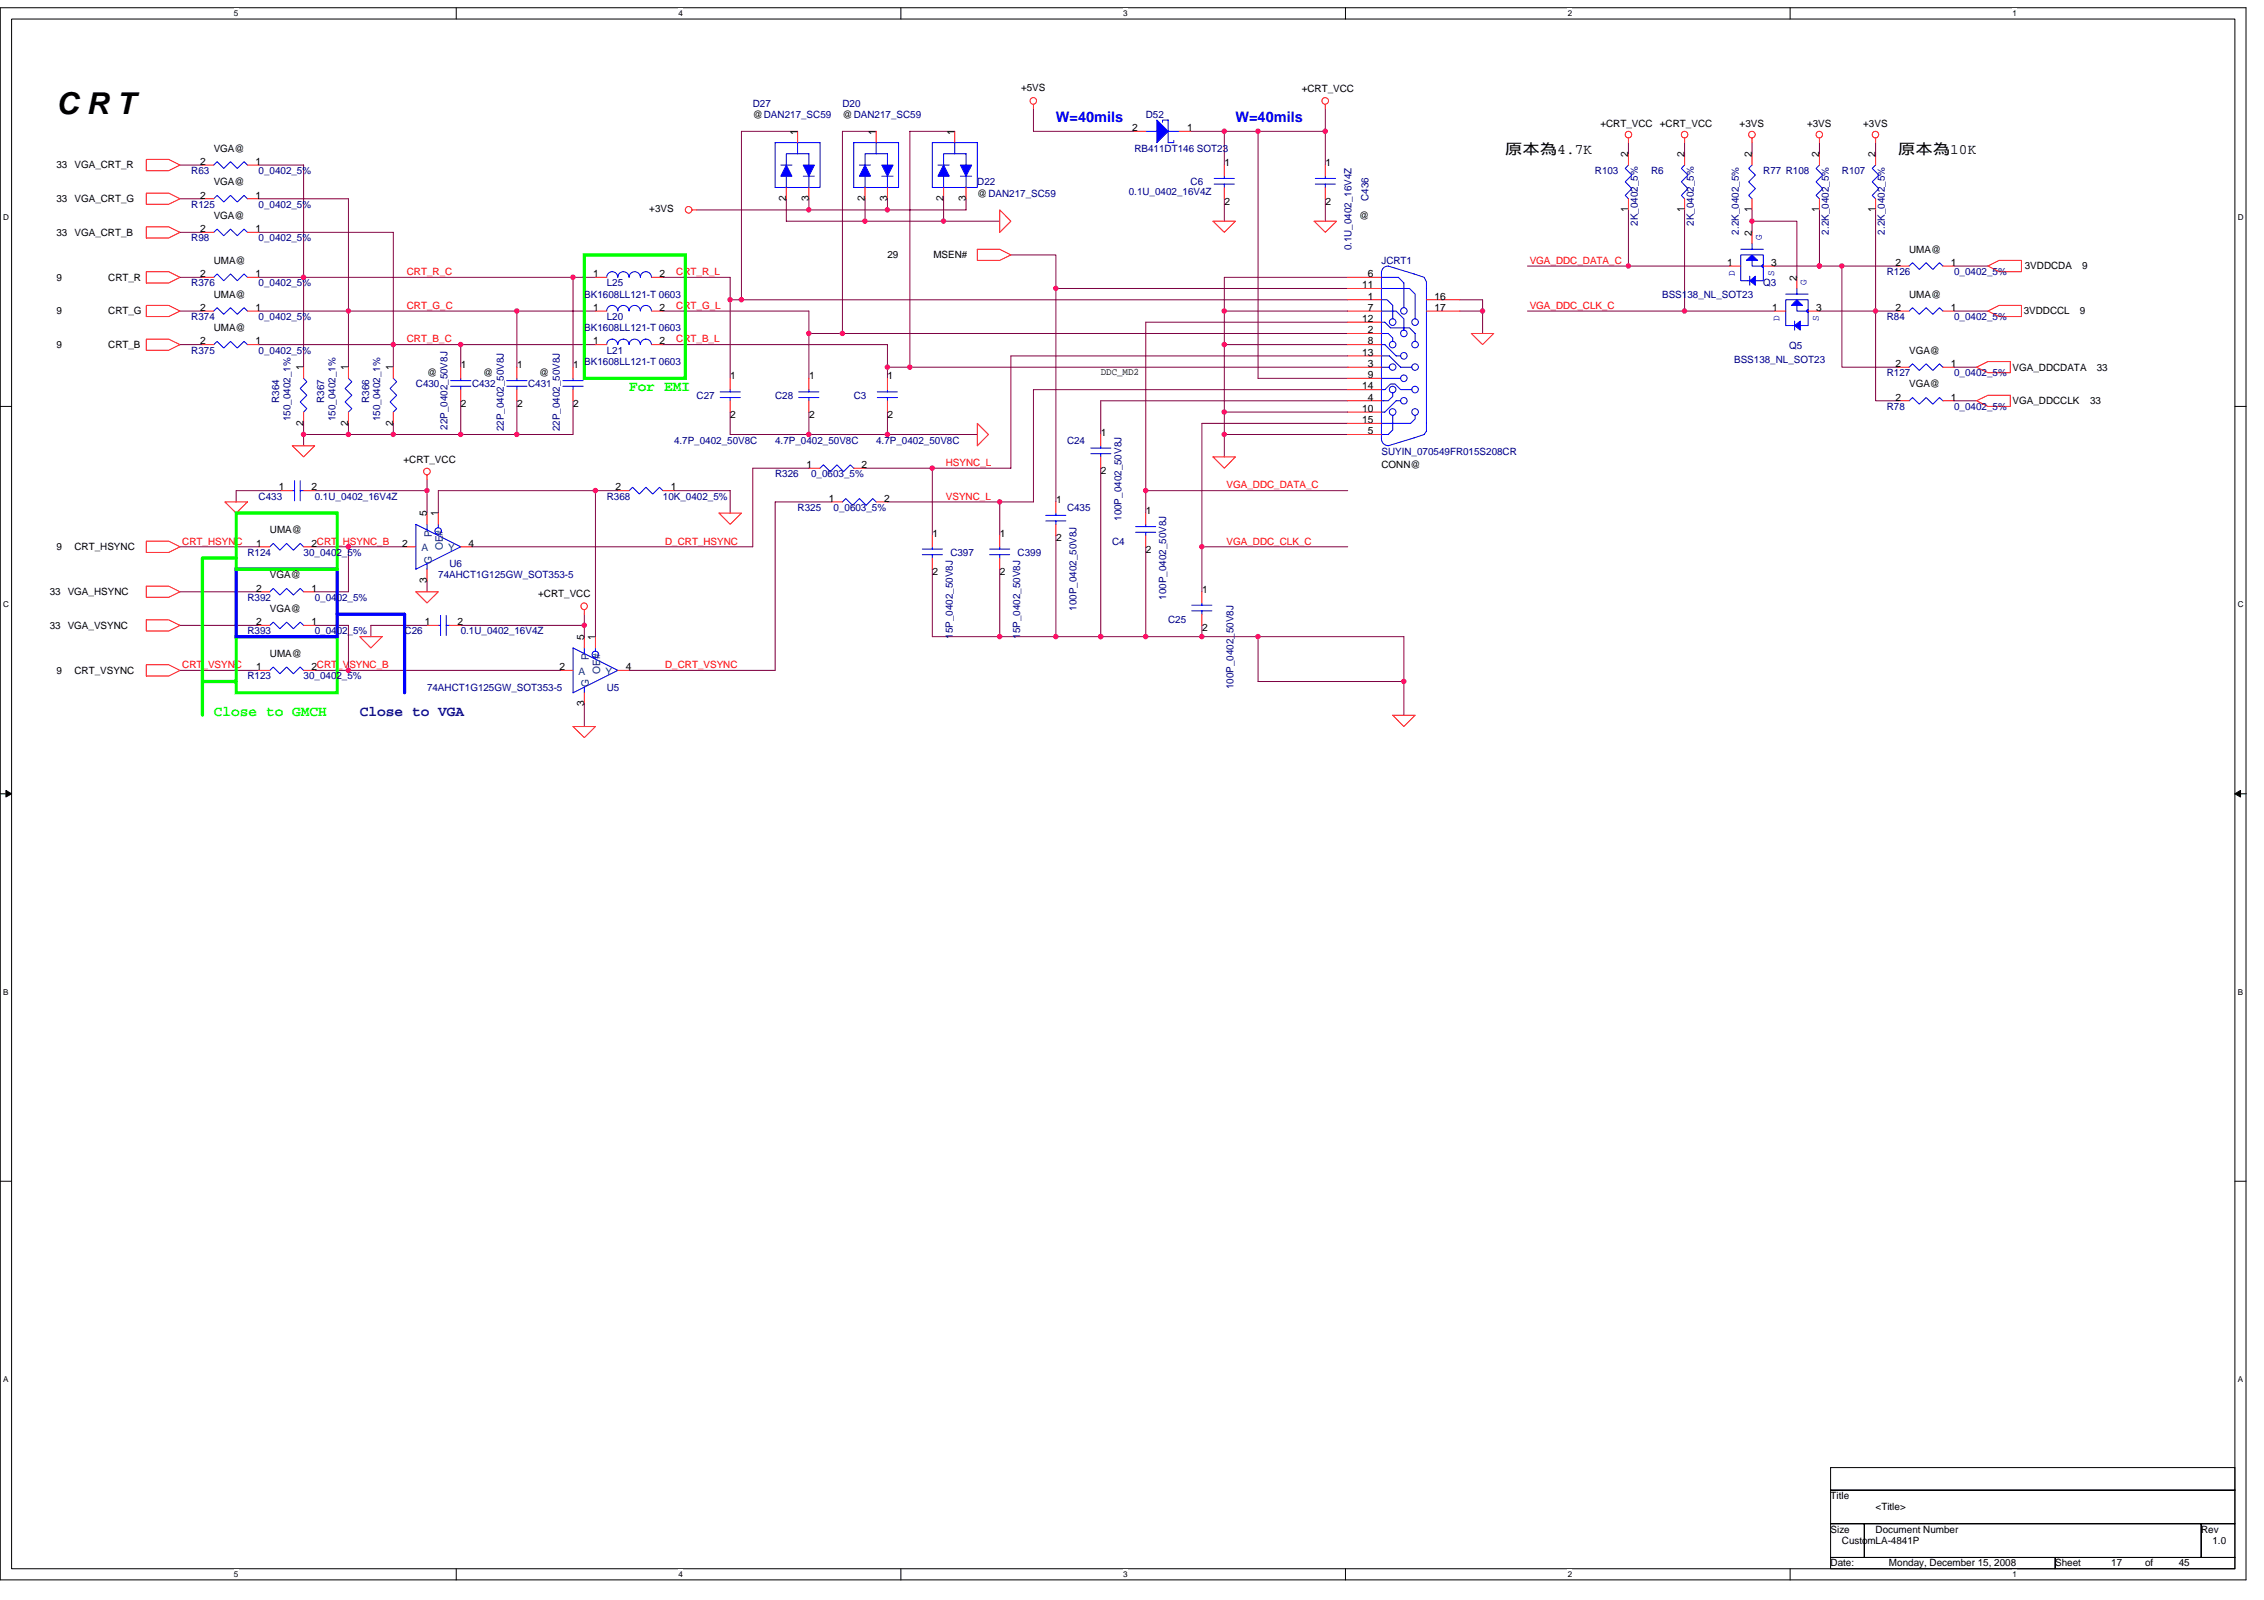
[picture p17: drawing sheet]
<svg xmlns="http://www.w3.org/2000/svg" width="297mm" height="210mm" viewBox="0 0 297 210" stroke-linecap="round" stroke-linejoin="round" font-family="sans-serif">
<defs><g id="words">
<text font-size="4" x="7.4" y="15">C R T</text>
<g font-size="1.9" fill="#00f">
<text x="138.5" y="16">W=40mils</text>
<text x="162.1" y="16">W=40mils</text>
</g>
<g font-size="1.9">
<text x="197.5" y="20.3">原本為4.7K</text>
<text x="249" y="20.3">原本為10K</text>
</g>
<g font-size="1.9" fill="#0f0">
<text x="82.5" y="51.2">For EMI</text>
<text x="28" y="94">Close to GMCH</text>
</g>
<text font-size="1.9" fill="#0000a0" x="47.2" y="94">Close to VGA</text>
<g font-size="1.3">
<text x="134" y="11.9">+5VS</text>
<text x="98.8" y="15.5">@DAN217_SC59</text>
<text x="104.6" y="17.7" transform="rotate(-90 104.6 17.7)">1</text>
<text x="110.5" y="15.5">@DAN217_SC59</text>
<text x="114.9" y="17.7" transform="rotate(-90 114.9 17.7)">1</text>
<text x="125.2" y="17.7" transform="rotate(-90 125.2 17.7)">1</text>
<text x="148.5" y="17.2">2</text>
<text x="155.8" y="17.2">1</text>
<text x="170.8" y="12.1">+CRT_VCC</text>
<text x="210" y="16.6">+CRT_VCC</text>
<text x="217.8" y="16.6">+CRT_VCC</text>
<text x="228.2" y="16.6">+3VS</text>
<text x="237.1" y="16.6">+3VS</text>
<text x="244.5" y="16.6">+3VS</text>
<text x="7.4" y="22.1">33</text>
<text x="9.8" y="22.1">VGA_CRT_R</text>
<text x="26.3" y="21.6">2</text>
<text x="28" y="19.9">VGA@</text>
<text x="33.5" y="21.6">1</text>
<text x="160.7" y="21.8">1</text>
<text x="173.9" y="21.8">1</text>
<text x="213.6" y="20.6" transform="rotate(-90 213.6 20.6)">2</text>
<text x="221" y="20.6" transform="rotate(-90 221 20.6)">2</text>
<text x="229.8" y="20.6" transform="rotate(-90 229.8 20.6)">2</text>
<text x="238.7" y="20.6" transform="rotate(-90 238.7 20.6)">2</text>
<text x="246.1" y="20.6" transform="rotate(-90 246.1 20.6)">2</text>
<text x="7.4" y="26.5">33</text>
<text x="9.8" y="26.5">VGA_CRT_G</text>
<text x="26.3" y="26.1">2</text>
<text x="28" y="24.3">VGA@</text>
<text x="28" y="28.7">VGA@</text>
<text x="33.5" y="26.1">1</text>
<text x="85.2" y="27.8">+3VS</text>
<text x="103.1" y="26.4" transform="rotate(-90 103.1 26.4)">2</text>
<text x="106.1" y="26.4" transform="rotate(-90 106.1 26.4)">3</text>
<text x="113.5" y="26.4" transform="rotate(-90 113.5 26.4)">2</text>
<text x="116.4" y="26.4" transform="rotate(-90 116.4 26.4)">3</text>
<text x="123.8" y="26.4" transform="rotate(-90 123.8 26.4)">2</text>
<text x="126.7" y="26.4" transform="rotate(-90 126.7 26.4)">3</text>
<text x="128.2" y="25.8">@DAN217_SC59</text>
<text x="160.7" y="26.8">2</text>
<text x="173.9" y="26.8">2</text>
<text x="178.3" y="28.7">@</text>
<text x="213.6" y="27.9" transform="rotate(-90 213.6 27.9)">1</text>
<text x="221" y="27.9" transform="rotate(-90 221 27.9)">1</text>
<text x="229.8" y="27.9" transform="rotate(-90 229.8 27.9)">1</text>
<text x="238.7" y="27.9" transform="rotate(-90 238.7 27.9)">1</text>
<text x="246.1" y="27.9" transform="rotate(-90 246.1 27.9)">1</text>
<text x="7.4" y="30.9">33</text>
<text x="9.8" y="30.9">VGA_CRT_B</text>
<text x="26.3" y="30.5">2</text>
<text x="28" y="34.6">UMA@</text>
<text x="33.5" y="30.5">1</text>
<text x="116.4" y="33.9">29</text>
<text x="122.5" y="33.9">MSEN#</text>
<text x="226.6" y="34.9">1</text>
<text x="229.8" y="30.9" transform="rotate(-90 229.8 30.9)">2</text>
<text x="232.4" y="34.9">3</text>
<text x="248.7" y="34.9">2</text>
<text x="250.5" y="33.1">UMA@</text>
<text x="255.9" y="34.9">1</text>
<text x="265.7" y="35.3">3VDDCDA</text>
<text x="273.2" y="35.3">9</text>
<text x="7.4" y="41.3">9</text>
<text x="7.4" y="36.8">9</text>
<text x="14.2" y="41.3">CRT_G</text>
<text x="14.2" y="36.8">CRT_R</text>
<text x="26.3" y="36.4">2</text>
<text x="26.3" y="40.8">2</text>
<text x="28" y="39">UMA@</text>
<text x="33.5" y="36.4">1</text>
<text x="33.5" y="40.8">1</text>
<text x="77.8" y="36.4">1</text>
<text x="77.8" y="40.8">1</text>
<text x="86.5" y="36.4">2</text>
<text x="86.5" y="40.8">2</text>
<text x="178.7" y="37.8">11</text>
<text x="179.5" y="36.4">6</text>
<text x="179.5" y="39.3">1</text>
<text x="179.5" y="40.8">7</text>
<text x="188.2" y="39.3">16</text>
<text x="188.2" y="40.8">17</text>
<text x="232.5" y="40.8">1</text>
<text x="235.7" y="36.8" transform="rotate(-90 235.7 36.8)">2</text>
<text x="238.3" y="40.8">3</text>
<text x="248.7" y="40.8">2</text>
<text x="250.5" y="39">UMA@</text>
<text x="255.9" y="40.8">1</text>
<text x="265.5" y="41.3">3VDDCCL</text>
<text x="272.9" y="41.3">9</text>
<text x="7.4" y="45.7">9</text>
<text x="14.2" y="45.7">CRT_B</text>
<text x="26.3" y="45.2">2</text>
<text x="28" y="43.5">UMA@</text>
<text x="33.5" y="45.2">1</text>
<text x="77.8" y="45.2">1</text>
<text x="86.5" y="45.2">2</text>
<text x="178.7" y="42.2">12</text>
<text x="178.7" y="46.7">13</text>
<text x="179.5" y="43.7">2</text>
<text x="179.5" y="45.2">8</text>
<text x="250.5" y="46.4">VGA@</text>
<text x="39.8" y="48.6" transform="rotate(-90 39.8 48.6)">1</text>
<text x="45.7" y="48.6" transform="rotate(-90 45.7 48.6)">1</text>
<text x="51.6" y="48.6" transform="rotate(-90 51.6 48.6)">1</text>
<text x="56" y="49.4">@</text>
<text x="60.5" y="48.3">1</text>
<text x="60.5" y="53.4">2</text>
<text x="63.4" y="49.4">@</text>
<text x="67.8" y="48.3">1</text>
<text x="67.8" y="53.4">2</text>
<text x="70.8" y="49.4">@</text>
<text x="75.2" y="48.3">1</text>
<text x="75.2" y="53.4">2</text>
<text x="95.8" y="49.8">1</text>
<text x="106.1" y="49.8">1</text>
<text x="116.5" y="49.8">1</text>
<text x="144.4" y="49.2">DDC_MD2</text>
<text x="178.7" y="51.1">14</text>
<text x="179.5" y="48.2">3</text>
<text x="179.5" y="49.6">9</text>
<text x="179.5" y="52.6">4</text>
<text x="248.7" y="52.6">2</text>
<text x="248.7" y="48.2">2</text>
<text x="250.5" y="50.8">VGA@</text>
<text x="255.9" y="52.6">1</text>
<text x="255.9" y="48.2">1</text>
<text x="264.1" y="48.6">VGA_DDCDATA</text>
<text x="264.1" y="53">VGA_DDCCLK</text>
<text x="274.2" y="53">33</text>
<text x="275.1" y="48.6">33</text>
<text x="39.8" y="55.8" transform="rotate(-90 39.8 55.8)">2</text>
<text x="45.7" y="55.8" transform="rotate(-90 45.7 55.8)">2</text>
<text x="51.6" y="55.8" transform="rotate(-90 51.6 55.8)">2</text>
<text x="95.8" y="54.8">2</text>
<text x="106.1" y="54.8">2</text>
<text x="116.5" y="54.8">2</text>
<text x="144.4" y="57.1">1</text>
<text x="178.7" y="54">10</text>
<text x="178.7" y="55.5">15</text>
<text x="179.5" y="57">5</text>
<text x="36.6" y="64.3">1</text>
<text x="40.9" y="64.3">2</text>
<text x="52.9" y="60.7">+CRT_VCC</text>
<text x="80.8" y="64.3">2</text>
<text x="88" y="64.3">1</text>
<text x="105.8" y="61.4">1</text>
<text x="108.8" y="65.8">1</text>
<text x="113" y="61.4">2</text>
<text x="116" y="65.8">2</text>
<text x="138.6" y="66">1</text>
<text x="144.4" y="62.2">2</text>
<text x="181.2" y="61.4">CONN@</text>
<text x="33.6" y="71.7">1</text>
<text x="35.4" y="70">UMA@</text>
<text x="40.9" y="71.7">2CRT_HSYNC_B</text>
<text x="52.8" y="71.7">2</text>
<text x="56" y="67.8" transform="rotate(-90 56 67.8)">5</text>
<text x="57.5" y="67.8" transform="rotate(-90 57.5 67.8)">1</text>
<text x="61.5" y="71.7">4</text>
<text x="122.3" y="70.4">1</text>
<text x="131.2" y="70.4">1</text>
<text x="138.6" y="71">2</text>
<text x="150.3" y="67.5">1</text>
<text x="7.4" y="72.2">9</text>
<text x="9.8" y="72.2">CRT_HSYNC</text>
<text x="33.6" y="77.6">2</text>
<text x="35.4" y="75.9">VGA@</text>
<text x="40.9" y="77.6">1</text>
<text x="56" y="76.5" transform="rotate(-90 56 76.5)">3</text>
<text x="122.3" y="75.5">2</text>
<text x="131.2" y="75.5">2</text>
<text x="150.3" y="72.5">2</text>
<text x="157.7" y="77.8">1</text>
<text x="6.5" y="82.5">33 VGA_VSYNC</text>
<text x="6.5" y="78.1">33 VGA_HSYNC</text>
<text x="33.6" y="82">2</text>
<text x="35.4" y="80.3">VGA@</text>
<text x="40.9" y="82">1</text>
<text x="55.7" y="82">1</text>
<text x="60" y="82">2</text>
<text x="70.6" y="78.4">+CRT_VCC</text>
<text x="76.6" y="84" transform="rotate(-90 76.6 84)">5</text>
<text x="78.1" y="84" transform="rotate(-90 78.1 84)">1</text>
<text x="157.7" y="82.8">2</text>
<text x="7.4" y="88.4">9</text>
<text x="9.8" y="88.4">CRT_VSYNC</text>
<text x="33.6" y="87.9">1</text>
<text x="35.4" y="86.2">UMA@</text>
<text x="40.9" y="87.9">2CRT_VSYNC_B</text>
<text x="73.4" y="87.9">2</text>
<text x="82.1" y="87.9">4</text>
<text x="76.6" y="92.7" transform="rotate(-90 76.6 92.7)">3</text>
<text x="240.2" y="196.7">Title</text>
<text x="240.2" y="201.1">Size</text>
<text x="241.7" y="202.6">CustomLA-4841P</text>
<text x="246.1" y="201.1">Document Number</text>
<text x="246.1" y="198.1">&lt;Title&gt;</text>
<text x="288.8" y="201.1">Rev</text>
<text x="290.3" y="202.6">1.0</text>
<text x="240.2" y="205.5">Date:</text>
<text x="247.8" y="205.5">Monday, December 15, 2008</text>
<text x="269.6" y="205.5">Sheet</text>
<text x="277" y="205.5">17</text>
<text x="281.4" y="205.5">of</text>
<text x="285.9" y="205.5">45</text>
</g>
<g font-size="1.3" fill="#000080">
<text x="98.8" y="14">D27</text>
<text x="110.5" y="14">D20</text>
<text x="150.3" y="15.5">D52</text>
<text x="25.1" y="22.8">R63</text>
<text x="33.9" y="22.8">0_0402_5%</text>
<text x="148.8" y="19.9">RB411DT146 SOT23</text>
<text x="209.3" y="22.8">R103</text>
<text x="216.6" y="22.8">R6</text>
<text x="231.3" y="22.8">R77 R108</text>
<text x="241.7" y="22.8">R107</text>
<text x="25.1" y="27.3">R125</text>
<text x="33.9" y="27.3">0_0402_5%</text>
<text x="128.2" y="24.3">D22</text>
<text x="148.1" y="25.6">0.1U_0402_16V4Z</text>
<text x="156.2" y="24.3">C6</text>
<text x="179.5" y="26.4" transform="rotate(-90 179.5 26.4)">C436</text>
<text x="214.9" y="29.6" transform="rotate(-90 214.9 29.6)">2K_0402_5%</text>
<text x="222.2" y="29.6" transform="rotate(-90 222.2 29.6)">2K_0402_5%</text>
<text x="25.1" y="31.7">R98</text>
<text x="33.9" y="31.7">0_0402_5%</text>
<text x="177.3" y="32.9" transform="rotate(-90 177.3 32.9)">0.1U_0402_16V4Z</text>
<text x="181.2" y="34.6">JCRT1</text>
<text x="228.2" y="30.8" transform="rotate(-90 228.2 30.8)">2.2K_0402_5%</text>
<text x="239.9" y="30.8" transform="rotate(-90 239.9 30.8)">2.2K_0402_5%</text>
<text x="247.3" y="30.8" transform="rotate(-90 247.3 30.8)">2.2K_0402_5%</text>
<text x="25.1" y="37.6">R376</text>
<text x="25.1" y="42">R374</text>
<text x="33.9" y="37.6">0_0402_5%</text>
<text x="33.9" y="42">0_0402_5%</text>
<text x="76.7" y="39">BK1608LL121-T 0603</text>
<text x="79.6" y="37.6">L25</text>
<text x="79.6" y="42">L20</text>
<text x="218.1" y="39">BSS138_NL_SOT23</text>
<text x="231.3" y="37.6">Q3</text>
<text x="247.5" y="42">R84</text>
<text x="247.5" y="36.1">R126</text>
<text x="256.4" y="36.1">0_0402_5%</text>
<text x="256.4" y="42">0_0402_5%</text>
<text x="25.1" y="46.4">R375</text>
<text x="33.9" y="46.4">0_0402_5%</text>
<text x="76.7" y="47.9">BK1608LL121-T 0603</text>
<text x="76.7" y="43.5">BK1608LL121-T 0603</text>
<text x="79.6" y="46.4">L21</text>
<text x="227.5" y="47.6">BSS138_NL_SOT23</text>
<text x="234.7" y="45.8">Q5</text>
<text x="36.6" y="52.9" transform="rotate(-90 36.6 52.9)">R364</text>
<text x="42.5" y="52.9" transform="rotate(-90 42.5 52.9)">R367</text>
<text x="48.4" y="52.9" transform="rotate(-90 48.4 52.9)">R366</text>
<text x="54.6" y="50.8">C430</text>
<text x="61.9" y="50.8">C432</text>
<text x="69.3" y="50.8">C431</text>
<text x="91.4" y="52.3">C27</text>
<text x="101.7" y="52.3">C28</text>
<text x="112" y="52.3">C3</text>
<text x="247.5" y="53.8">R78</text>
<text x="247.5" y="49.4">R127</text>
<text x="256.4" y="49.4">0_0402_5%</text>
<text x="256.4" y="53.8">0_0402_5%</text>
<text x="38.1" y="55.2" transform="rotate(-90 38.1 55.2)">150_0402_1%</text>
<text x="44" y="55.2" transform="rotate(-90 44 55.2)">150_0402_1%</text>
<text x="49.9" y="55.2" transform="rotate(-90 49.9 55.2)">150_0402_1%</text>
<text x="58.7" y="56.4" transform="rotate(-90 58.7 56.4)">22P_0402_50V8J</text>
<text x="66.1" y="56.6" transform="rotate(-90 66.1 56.6)">22P_0402_50V8J</text>
<text x="73.5" y="56.6" transform="rotate(-90 73.5 56.6)">22P_0402_50V8J</text>
<text x="88.4" y="58.2">4.7P_0402_50V8C</text>
<text x="101.7" y="58.2">4.7P_0402_50V8C</text>
<text x="115" y="58.2">4.7P_0402_50V8C</text>
<text x="140" y="58.2">C24</text>
<text x="181.2" y="59.7">SUYIN_070549FR015S208CR</text>
<text x="33.9" y="65.6">C433</text>
<text x="41.3" y="65.6">0.1U_0402_16V4Z</text>
<text x="79.6" y="65.6">R368</text>
<text x="87" y="65.6">10K_0402_5%</text>
<text x="101.7" y="62.6">R326</text>
<text x="106.4" y="62.6">0_0603_5%</text>
<text x="104.6" y="67">R325</text>
<text x="109.4" y="67">0_0603_5%</text>
<text x="140" y="67">C435</text>
<text x="145.9" y="71.5">C4</text>
<text x="147.1" y="68.3" transform="rotate(-90 147.1 68.3)">100P_0402_50V8J</text>
<text x="32.5" y="72.9">R124</text>
<text x="39.8" y="72.9">30_0402_5%</text>
<text x="57.5" y="75.9">74AHCT1G125GW_SOT353-5</text>
<text x="59" y="74.4">U6</text>
<text x="124.7" y="72.9">C397</text>
<text x="133.5" y="72.9">C399</text>
<text x="32.5" y="78.8">R392</text>
<text x="32.5" y="83.2">R393</text>
<text x="41.3" y="78.8">0_0402_5%</text>
<text x="41.3" y="83.2">0_0402_5%</text>
<text x="53.1" y="83.2">C26</text>
<text x="60.4" y="83.2">0.1U_0402_16V4Z</text>
<text x="125" y="83.8" transform="rotate(-90 125 83.8)">15P_0402_50V8J</text>
<text x="133.9" y="83.8" transform="rotate(-90 133.9 83.8)">15P_0402_50V8J</text>
<text x="141.2" y="80.1" transform="rotate(-90 141.2 80.1)">100P_0402_50V8J</text>
<text x="153" y="78.7" transform="rotate(-90 153 78.7)">100P_0402_50V8J</text>
<text x="153.3" y="81.8">C25</text>
<text x="32.5" y="89.1">R123</text>
<text x="39.8" y="89.1">30_0402_5%</text>
<text x="56" y="90.6">74AHCT1G125GW_SOT353-5</text>
<text x="79.6" y="90.6">U5</text>
<text x="161.9" y="90.4" transform="rotate(-90 161.9 90.4)">100P_0402_50V8J</text>
</g>
<g font-size="1.3" fill="#f00">
<text x="200.7" y="34.6">VGA_DDC_DATA_C</text>
<text x="53.4" y="40.5">CRT_G_C</text>
<text x="53.4" y="36.1">CRT_R_C</text>
<text x="88.7" y="36.1">CRT_R_L</text>
<text x="88.7" y="40.5">CRT_G_L</text>
<text x="200.7" y="40.5">VGA_DDC_CLK_C</text>
<text x="53.4" y="44.9">CRT_B_C</text>
<text x="88.7" y="44.9">CRT_B_L</text>
<text x="124.1" y="61.1">HSYNC_L</text>
<text x="124.1" y="65.6">VSYNC_L</text>
<text x="160.9" y="64.1">VGA_DDC_DATA_C</text>
<text x="23.9" y="71.4">CRT_HSYNC</text>
<text x="87.3" y="71.4">D_CRT_HSYNC</text>
<text x="160.9" y="71.4">VGA_DDC_CLK_C</text>
<text x="23.9" y="87.7">CRT_VSYNC</text>
<text x="87.3" y="87.7">D_CRT_VSYNC</text>
</g>
<g font-size="1.3" fill="#00f">
<text x="231.1" y="31.5" transform="rotate(-90 231.1 31.5)">G</text>
<text x="227.6" y="36.2" transform="rotate(-90 227.6 36.2)">D</text>
<text x="232.8" y="36.2" transform="rotate(-90 232.8 36.2)">S</text>
<text x="237" y="37.4" transform="rotate(-90 237 37.4)">G</text>
<text x="233.5" y="42.1" transform="rotate(-90 233.5 42.1)">D</text>
<text x="238.7" y="42.1" transform="rotate(-90 238.7 42.1)">S</text>
</g>
<g font-size="1.3" fill="#004080">
<text x="56.6" y="70.4" transform="rotate(-90 56.6 70.4)">P</text>
<text x="55.3" y="72.3">A</text>
<text x="56.6" y="73.9" transform="rotate(-90 56.6 73.9)">G</text>
<text x="58.1" y="72.2" transform="rotate(-90 58.1 72.2)">OE#</text>
<text x="58.8" y="72.3">Y</text>
<text x="75.9" y="88.6">A</text>
<text x="77.3" y="86.6" transform="rotate(-90 77.3 86.6)">P</text>
<text x="78.7" y="88.4" transform="rotate(-90 78.7 88.4)">OE#</text>
<text x="79.4" y="88.6">Y</text>
<text x="77.3" y="90.1" transform="rotate(-90 77.3 90.1)">G</text>
</g>
<g font-size="1.1">
<text x="30.7" y="2.1">5</text>
<text x="89" y="2.1">4</text>
<text x="147.4" y="2.1">3</text>
<text x="205.7" y="2.1">2</text>
<text x="264" y="2.1">1</text>
<text x=".4" y="28.9">D</text>
<text x="293.6" y="28.9">D</text>
<text x=".4" y="79.7">C</text>
<text x="293.6" y="79.7">C</text>
<text x=".4" y="130.5">B</text>
<text x="293.6" y="130.5">B</text>
<text x=".4" y="181.3">A</text>
<text x="293.6" y="181.3">A</text>
<text x="30.7" y="206.9">5</text>
<text x="89" y="206.9">4</text>
<text x="147.4" y="206.9">3</text>
<text x="205.7" y="206.9">2</text>
<text x="264" y="206.9">1</text>
</g>
</g></defs>
<path d="M0 1h294.7v206.3h-294.7zM1.5 2.5h291.7v203.3h-291.7z" fill="none" stroke="#000" stroke-width=".13"/>
<g fill="#fff">
<path d="M30.7 1.2h.6v1.1h-.6z"/>
<path d="M30.7 206h.6v1.1h-.6z"/>
</g>
<path d="M59.9 1v1.5M59.9 205.8v1.5" fill="none" stroke="#000" stroke-width=".13"/>
<g fill="#fff">
<path d="M89 1.2h.6v1.1h-.6z"/>
<path d="M89 206h.6v1.1h-.6z"/>
</g>
<path d="M118.2 1v1.5M118.2 205.8v1.5" fill="none" stroke="#000" stroke-width=".13"/>
<g fill="#fff">
<path d="M147.4 1.2h.5v1.1h-.5z"/>
<path d="M147.4 206h.5v1.1h-.5z"/>
</g>
<path d="M176.5 1v1.5M176.5 205.8v1.5" fill="none" stroke="#000" stroke-width=".13"/>
<g fill="#fff">
<path d="M205.7 1.2h.6v1.1h-.6z"/>
<path d="M205.7 206h.6v1.1h-.6z"/>
</g>
<path d="M234.9 1v1.5M234.9 205.8v1.5" fill="none" stroke="#000" stroke-width=".13"/>
<g fill="#fff">
<path d="M264 1.2h.6v1.1h-.6z"/>
<path d="M264 206h.6v1.1h-.6z"/>
<path d="M.4 27.9h.8v1.2h-.8z"/>
<path d="M293.6 27.9h.7v1.2h-.7z"/>
<path d="M.4 78.7h.8v1.2h-.8z"/>
<path d="M293.6 78.7h.7v1.2h-.7z"/>
</g>
<path d="M0 53.3h1.5M293.2 53.3h1.5" fill="none" stroke="#000" stroke-width=".13"/>
<g fill="#fff">
<path d="M.4 129.5h.7v1.2h-.7z"/>
<path d="M293.6 129.5h.7v1.2h-.7z"/>
</g>
<path d="M0 104.1h1.5M293.2 104.1h1.5" fill="none" stroke="#000" stroke-width=".13"/>
<path d="M.8 103.7l.7 .4-.7 .5zM293.2 104.1l.8-.4v.9z" fill="#000" stroke="#000" stroke-width=".13"/>
<g fill="#fff">
<path d="M.4 180.4h.7v1.1h-.7z"/>
<path d="M293.6 180.4h.7v1.1h-.7z"/>
</g>
<path d="M0 155h1.5M293.2 155h1.5M240.2 199.9h4.4v4.4h-4.4zM240.2 192.5h53v3h-53zM240.2 195.5h53v4.4h-53zM244.6 199.9h44.2v4.4h-44.2zM288.8 199.9h4.4v4.4h-4.4zM240.2 204.3h29.4v1.5h-29.4zM269.6 204.3h23.6v1.5h-23.6z" fill="none" stroke="#000" stroke-width=".13"/>
<g fill="none" stroke="#800040" stroke-width=".13">
<path d="M104.6 17.2h-7.3v22.1M115 17.2h-4.5v26.6M125.3 17.2h-5.9v31M135.6 14.3v2.9h13.2M156.2 17.2h17.7M160.6 17.2v4.5M165.1 17.2v32.4h11.7M173.9 14.3v7.4M213.7 18.7v1.5M221 18.7v1.5M229.9 18.7v1.5M238.7 18.7v1.5"/>
<path d="M246.1 18.7v1.5M23.6 36.4h3M23.6 26.1h3M23.6 30.5h3M23.6 21.7h3M33.9 30.5h17.7v17.7M33.9 21.7h5.9v26.5M33.9 26.1h11.8v22.1M33.9 36.4h44.2M75.2 36.4v11.8M87 36.4h8.8v13.2M95.8 39.3h81"/>
<path d="M103.2 26.1v2.9h28M106.1 26.1v1.4M113.5 26.1v2.9M116.4 26.1v1.4M123.8 26.1v2.9M126.7 26.1v1.4h-35.3M132.6 33.4h5.9v4.4h38.3M138.5 37.8v28M160.6 26.1v2.9M173.9 26.1v2.9M176.8 36.4h-16.2v23.5M191.6 39.3h2.9v4.5"/>
<path d="M200.4 34.9h26.5M213.7 27.5v7.4M221 27.5v13.3M229.9 29h5.9v7.4M229.9 27.5v3M232.8 34.9h16.2M238.7 27.5v7.4M241.7 34.9v13.3h7.3M246.1 27.5v25.1h2.9M256.4 34.9h4.4M23.6 40.8h3M23.6 45.2h3"/>
<path d="M33.9 40.8h44.2M33.9 45.2h44.2M39.8 55.5v3M45.7 55.5v1.5M51.6 55.5v1.5M60.4 45.2v3M60.4 52.6v4.4M67.8 40.8v7.4M67.8 52.6v4.4M75.2 52.6v4.4h-35.4M87 40.8h19.1v8.8M87 45.2h29.4v4.4"/>
<path d="M95.8 54.1v2.9h32.4M106.1 43.8h70.7M106.1 54.1v2.9M116.4 48.2h60.4M116.4 54.1v2.9M160.6 57h16.2M160.6 40.8h16.2M160.6 45.2h16.2M160.6 54.1h16.2M176.8 42.3h-26.5v25M176.8 55.5h-19.1v22.1M176.8 52.6h-32.4v4.4"/>
<path d="M176.8 51.1h-41.2v14.7h-19.2M176.8 46.7h-44.2v14.7h-19.1M191.6 40.8h2.9M200.4 40.8h32.4M238.7 40.8h10.3M256.4 40.8h4.4M256.4 48.2h2.9M256.4 52.6h2.9M23.6 71.7h10.3M23.6 77.6h10.3M36.9 64.4h-5.9v1.4M41.3 64.4h14.7"/>
<path d="M41.3 71.7h11.8M45.7 71.7v5.9h-4.4M56 62.9v4.4M56 76.2v1.4M78.1 64.4v19.1M81.1 64.4h-23.6v2.9M88.4 64.4h7.4v2.9M106.1 61.4h-7.3v10.3h-36.9M109.1 65.8h-7.4v22.1h-19.2M122.3 74.7v8.8h61.9v10.3M122.3 61.4v8.9M131.2 65.8v4.5"/>
<path d="M131.2 74.7v8.8M138.5 70.3v13.2M144.4 61.4v22.1M150.3 71.7v11.8M150.3 64.4h26.5M157.7 71.7h19.1M23.6 82h10.3M23.6 87.9h10.3M41.3 82h4.4v5.9M41.3 87.9h32.4M56 82h-7.3v1.5M60.4 82h16.3"/>
<path d="M76.7 80.6v2.9M76.7 92.4v2.9M157.7 82v1.5M165.1 83.5v5.9h19.1"/>
</g>
<g fill="#f0f" stroke="#f0f" stroke-width=".13">
<circle cx="39.8" cy="57" r=".29"/>
<circle cx="97.3" cy="39.3" r=".29"/>
<circle cx="246.1" cy="40.8" r=".29"/>
<circle cx="238.7" cy="34.9" r=".29"/>
<circle cx="221" cy="40.8" r=".29"/>
<circle cx="229.9" cy="29" r=".29"/>
<circle cx="213.6" cy="34.9" r=".29"/>
<circle cx="45.7" cy="71.7" r=".29"/>
<circle cx="241.6" cy="34.9" r=".29"/>
<circle cx="51.6" cy="57" r=".29"/>
<circle cx="45.7" cy="57" r=".29"/>
<circle cx="150.3" cy="83.5" r=".29"/>
<circle cx="60.4" cy="45.2" r=".29"/>
<circle cx="51.6" cy="45.2" r=".29"/>
<circle cx="106.1" cy="43.7" r=".29"/>
<circle cx="116.4" cy="48.2" r=".29"/>
<circle cx="116.4" cy="27.5" r=".29"/>
<circle cx="123.8" cy="29" r=".29"/>
<circle cx="113.5" cy="29" r=".29"/>
<circle cx="67.8" cy="40.8" r=".29"/>
<circle cx="75.2" cy="36.4" r=".29"/>
<circle cx="110.5" cy="43.7" r=".29"/>
<circle cx="157.7" cy="71.7" r=".29"/>
<circle cx="160.6" cy="57" r=".29"/>
<circle cx="131.2" cy="65.8" r=".29"/>
<circle cx="106.1" cy="57" r=".29"/>
<circle cx="173.9" cy="17.2" r=".29"/>
<circle cx="144.4" cy="83.5" r=".29"/>
<circle cx="122.3" cy="61.4" r=".29"/>
<circle cx="150.3" cy="64.4" r=".29"/>
<circle cx="67.8" cy="57" r=".29"/>
<circle cx="45.7" cy="40.8" r=".29"/>
<circle cx="95.8" cy="39.3" r=".29"/>
<circle cx="160.6" cy="17.2" r=".29"/>
<circle cx="165" cy="17.2" r=".29"/>
<circle cx="39.8" cy="36.4" r=".29"/>
<circle cx="119.4" cy="48.2" r=".29"/>
<circle cx="60.4" cy="57" r=".29"/>
<circle cx="160.6" cy="54" r=".29"/>
<circle cx="116.4" cy="57" r=".29"/>
<circle cx="56" cy="64.4" r=".29"/>
<circle cx="45.7" cy="87.9" r=".29"/>
<circle cx="78.1" cy="64.4" r=".29"/>
<circle cx="160.6" cy="45.2" r=".29"/>
<circle cx="160.6" cy="40.8" r=".29"/>
<circle cx="165" cy="83.5" r=".29"/>
<circle cx="184.2" cy="89.4" r=".29"/>
<circle cx="157.7" cy="83.5" r=".29"/>
<circle cx="76.7" cy="82" r=".29"/>
<circle cx="194.5" cy="40.8" r=".29"/>
<circle cx="106.1" cy="27.5" r=".29"/>
<circle cx="138.5" cy="83.5" r=".29"/>
<circle cx="138.5" cy="37.8" r=".29"/>
<circle cx="131.2" cy="83.5" r=".29"/>
</g>
<g fill="none" stroke="#f00" stroke-width=".13">
<path d="M104.6 17.2v1.5M115 17.2v1.5M125.3 17.2v1.5M135.6 13.7v.6M148.8 17.2h1.5M154.7 17.2h1.5M173.9 13.7v.6M213.7 18.1v.6M221 18.1v.6M229.9 18.1v.6M238.7 18.1v.6M246.1 18.1v.6"/>
<path d="M19.2 35.6h2.9l1.5 .8-1.5 .7h-2.9zM19.2 25.3h2.9l1.5 .8-1.5 .7h-2.9zM19.2 20.9h2.9l1.5 .8-1.5 .7h-2.9zM19.2 29.8h2.9l1.5 .7-1.5 .7h-2.9zM26.6 36.4h1.4M26.6 26.1h1.4M26.6 21.7h1.4M26.6 30.5h1.4M32.5 36.4h1.4M32.5 26.1h1.4M32.5 21.7h1.4M32.5 30.5h1.4"/>
<path d="M78.1 36.4h1.5M85.5 36.4h1.5M90.8 27.5h.6M103.2 24.6v1.5M106.1 24.6v1.5M113.5 24.6v1.5M116.4 24.6v1.5M123.8 24.6v1.5M126.7 24.6v1.5M128.2 32.7h3l1.4 .7-1.4 .8h-3zM131.2 27.5l1.4 1.5-1.4 1.5zM159.1 29h3l-1.5 1.5z"/>
<path d="M160.6 21.7v1.4M160.6 24.6v1.5M172.4 29h3l-1.5 1.5zM173.9 21.7v1.4M173.9 24.6v1.5M176.8 36.4h4.4M176.8 37.8h4.4M176.8 39.3h4.4M187.2 39.3h4.4M213.7 20.2v1.5M213.7 26.1v1.4M221 20.2v1.5"/>
<path d="M221 26.1v1.4M226.9 34.9h1.5M229.9 20.2v1.5M229.9 26.1v1.4M229.9 30.5v1.5M231.3 34.9h1.5M235.8 36.4v1.4M238.7 20.2v1.5M238.7 26.1v1.4M246.1 20.2v1.5M246.1 26.1v1.4M249 34.9h1.5"/>
<path d="M254.9 34.9h1.5M260.8 34.9l1.5-.7h2.9v1.4h-2.9zM19.2 40.1h2.9l1.5 .7-1.5 .7h-2.9zM19.2 44.5h2.9l1.5 .7-1.5 .8h-2.9zM26.6 45.2h1.4M26.6 40.8h1.4M32.5 45.2h1.4M32.5 40.8h1.4M38.4 58.5h2.9l-1.5 1.4zM39.8 48.2v1.4M39.8 54.1v1.4M45.7 48.2v1.4"/>
<path d="M45.7 54.1v1.4M51.6 48.2v1.4M51.6 54.1v1.4M60.4 48.2v1.4M60.4 51.1v1.5M67.8 48.2v1.4M67.8 51.1v1.5M75.2 48.2v1.4M75.2 51.1v1.5M78.1 45.2h1.5M78.1 40.8h1.5M85.5 45.2h1.5"/>
<path d="M85.5 40.8h1.5M95.8 49.6v1.5M95.8 52.6v1.5M106.1 49.6v1.5M106.1 52.6v1.5M116.4 49.6v1.5M116.4 52.6v1.5M128.2 55.5l1.5 1.5-1.5 1.5zM144.4 57v1.5M144.4 59.9v1.5M159.1 59.9h3l-1.5 1.5zM176.8 45.2h4.4"/>
<path d="M176.8 40.8h4.4M176.8 42.3h4.4M176.8 43.8h4.4M176.8 46.7h4.4M176.8 48.2h4.4M176.8 49.6h4.4M176.8 51.1h4.4M176.8 52.6h4.4M176.8 54.1h4.4M176.8 55.5h4.4M176.8 57h4.4M187.2 40.8h4.4"/>
<path d="M193 43.8h3l-1.5 1.4zM232.8 40.8h1.5M237.2 40.8h1.5M249 40.8h1.5M249 48.2h1.5M249 52.6h1.5M254.9 40.8h1.5M254.9 48.2h1.5M254.9 52.6h1.5M259.3 48.2l1.5-.8h3v1.5h-3zM259.3 52.6l1.5-.7h3v1.4h-3zM260.8 40.8l1.5-.7h2.9v1.4h-2.9z"/>
<path d="M19.2 71h2.9l1.5 .7-1.5 .8h-2.9zM19.2 76.9h2.9l1.5 .7-1.5 .8h-2.9zM29.5 65.8h3l-1.5 1.5zM33.9 71.7h1.5M33.9 77.6h1.5M36.9 64.4h1.5M39.8 64.4h1.5M39.8 71.7h1.5M39.8 77.6h1.5M53.1 71.7h1.5M54.6 77.6h2.9l-1.5 1.5zM56 62.3v.6"/>
<path d="M56 67.3v1.5M56 74.7v1.5M57.5 67.3v1.5M60.4 71.7h1.5M76.7 80v.6M81.1 64.4h1.4M87 64.4h1.4M94.3 67.3h3l-1.5 1.5zM106.1 61.4h1.5M109.1 65.8h1.4M112 61.4h1.5M115 65.8h1.4"/>
<path d="M122.3 70.3v1.4M122.3 73.2v1.5M131.2 70.3v1.4M131.2 73.2v1.5M138.5 65.8v1.5M138.5 68.8v1.5M150.3 67.3v1.5M150.3 70.3v1.4M157.7 77.6v1.5M19.2 87.2h2.9l1.5 .7-1.5 .8h-2.9zM19.2 81.3h2.9l1.5 .7-1.5 .8h-2.9zM33.9 82h1.5"/>
<path d="M33.9 87.9h1.5M39.8 82h1.5M39.8 87.9h1.5M47.2 83.5h2.9l-1.4 1.5zM56 82h1.5M59 82h1.4M73.7 87.9h1.5M75.2 95.3h2.9l-1.4 1.5zM76.7 83.5v1.5M76.7 90.9v1.5M78.1 83.5v1.5M81.1 87.9h1.4"/>
<path d="M157.7 80.6v1.4M182.7 93.8h3l-1.5 1.5z"/>
<circle cx="135.6" cy="13.2" r=".43"/>
<circle cx="173.9" cy="13.2" r=".43"/>
<circle cx="213.6" cy="17.7" r=".43"/>
<circle cx="221" cy="17.7" r=".43"/>
<circle cx="229.9" cy="17.7" r=".43"/>
<circle cx="238.7" cy="17.7" r=".43"/>
<circle cx="246.1" cy="17.7" r=".43"/>
<circle cx="90.3" cy="27.5" r=".43"/>
<circle cx="56" cy="61.9" r=".43"/>
<circle cx="76.6" cy="79.5" r=".43"/>
</g>
<path d="M76.7 33.4h13.2v16.2h-13.2zM31 67.3h13.2v7.4h-13.2zM31 73.2h-4.4v20.6M26.6 89.4h4.4M31 83.5h13.2v7.4h-13.2z" fill="none" stroke="#0f0" stroke-width=".42"/>
<path d="M31 74.7h13.2v8.8h-13.2zM44.2 80.6h8.9v10.3" fill="none" stroke="#00f" stroke-width=".42"/>
<g fill="none" stroke="#00f" stroke-width=".13">
<path d="M101.7 18.7h5.9v5.9h-5.9zM104.6 18.7v1.5M112 18.7h5.9v5.9h-5.9zM115 18.7v1.5M122.3 18.7h5.9v5.9h-5.9zM125.3 18.7v1.5M150.3 17.2h1.5M152.5 16v-.3h.8v3h.7v-.3M153.3 17.2h1.4M28 26.1l.5-.5 .9 .9 .8-.9 .9 .9 .9-.9 .5 .5M28 21.7l.5-.5 .9 .9 .8-.9 .9 .9 .9-.9 .5 .5M28 36.4l.5-.5 .9 .9 .8-.9 .9 .9 .9-.9 .5 .5"/>
<path d="M28 30.5l.5-.4 .9 .8 .8-.8 .9 .8 .9-.8 .5 .4M79.6 36.4a.72 .72 0 0 1 .7-.8 .72 .72 0 0 1 .7 .8 .74 .74 0 0 1 .8-.8 .74 .74 0 0 1 .7 .8M82.5 36.4a.73 .73 0 0 1 .8-.8 .73 .73 0 0 1 .7 .8M84 36.4a.72 .72 0 0 1 .7-.8 .72 .72 0 0 1 .8 .8M102.4 21.7h1.5M103.2 23.1v1.5M104.6 20.2h-1.4v1.5M104.6 20.2h1.5v1.5M105.4 23.1h1.4M106.1 23.1v1.5M112.8 21.7h1.4M113.5 23.1v1.5"/>
<path d="M115 20.2h-1.5v1.5M115 20.2h1.4v1.5M115.7 23.1h1.5M116.4 23.1v1.5M123.1 21.7h1.4M123.8 23.1v1.5M125.3 20.2h-1.5v1.5M125.3 20.2h1.4v1.5M126 23.1h1.5M126.7 23.1v1.5M159.3 24.2h2.6M159.3 23.4h2.6"/>
<path d="M160.6 23.1v.3M160.6 24.2v.4M172.6 24.2h2.6M172.6 23.4h2.6M173.9 23.1v.3M173.9 24.2v.4M181.2 37.8h3.7l.8 .8v3.2M181.2 39.3h.8l.7 .8v1.7M181.2 36.4h2.3l.7 .7v3.3M182.1 34.9a.86 .86 0 0 0-.9 .9v21.8M182.1 34.9l4.8 1.5 .3 .6v19.6l-.3 .4-4.8 1.5M213.7 21.7l-.5 .4 .9 .9-.9 .9 .9 .8-.9 .9 .5 .5"/>
<path d="M221 21.7l-.4 .4 .9 .9-.9 .9 .9 .8-.9 .9 .4 .5M228.4 32.7h2.9M229.6 36.2v1.2M229.9 21.7l-.5 .4 .9 .9-.9 .9 .9 .8-.9 .9 .5 .5M229.9 34.2v.7h1.4v-1.5h-2.9v3.4h1.2M229.9 32v.7M231.3 34.8h-.1v.3h.1v-.2v1.9h-1M234.3 38.6h2.9M235.8 37.8v.8M238.7 21.7l-.4 .4 .8 .9-.8 .9 .8 .8-.8 .9 .4 .5M246.1 21.7l-.5 .4 .9 .9-.9 .9 .9 .8-.9 .9 .5 .5M250.5 34.9l.4-.4 .9 .8 .9-.8 .9 .8 .9-.8 .4 .4"/>
<path d="M28 45.2l.5-.4 .9 .9 .8-.9 .9 .9 .9-.9 .5 .4M28 40.8l.5-.4 .9 .8 .8-.8 .9 .8 .9-.8 .5 .4M39.8 49.6l.5 .5-.9 .9 .9 .9-.9 .8 .9 .9-.5 .5M45.7 49.6l.5 .5-.9 .9 .9 .9-.9 .8 .9 .9-.5 .5M51.6 49.6l.4 .5-.8 .9 .8 .9-.8 .8 .8 .9-.4 .5M59.1 50.7h2.7M59.1 49.9h2.7M60.4 49.6v.3M60.4 50.7v.4M66.5 50.7h2.6M66.5 49.9h2.6M67.8 49.6v.3"/>
<path d="M67.8 50.7v.4M73.8 50.7h2.7M73.8 49.9h2.7M75.2 49.6v.3M75.2 50.7v.4M79.6 45.2a.72 .72 0 0 1 .7-.7 .72 .72 0 0 1 .7 .7 .74 .74 0 0 1 .8-.7 .74 .74 0 0 1 .7 .7M79.6 40.8a.72 .72 0 0 1 .7-.7 .72 .72 0 0 1 .7 .7 .74 .74 0 0 1 .8-.7 .74 .74 0 0 1 .7 .7M82.5 45.2a.73 .73 0 0 1 .8-.7 .73 .73 0 0 1 .7 .7M82.5 40.8a.73 .73 0 0 1 .8-.7 .73 .73 0 0 1 .7 .7M84 45.2a.72 .72 0 0 1 .7-.7 .72 .72 0 0 1 .8 .7M84 40.8a.72 .72 0 0 1 .7-.7 .72 .72 0 0 1 .8 .7M94.5 52.2h2.6"/>
<path d="M94.5 51.4h2.6M95.8 51.1v.3M95.8 52.2v.4M104.8 52.2h2.6M104.8 51.4h2.6M106.1 51.1v.3M106.1 52.2v.4M115.1 52.2h2.6M115.1 51.4h2.6M116.4 51.1v.3M116.4 52.2v.4M143.1 59.5h2.7"/>
<path d="M143.1 58.8h2.7M144.4 58.5v.3M144.4 59.5v.4M181.2 40.8h2l1 1v1.5M181.2 45.2h.5l1.5 1.5h.6M181.2 51.1h.5l.7-.7h.6l.8 .7h1.4M181.2 42.3h.5l.7 .7h2.5l.8 .8v1M181.2 43.8h.9l.6 .5v.5M181.2 57.6a.88 .88 0 0 0 .9 .9M181.2 48.2h1.1M181.2 46.7h1.1l1.5 1.5h1.4M181.2 49.6h2.6"/>
<path d="M182.7 51.6v.4l-.6 .6h-.9M182.7 54.5v1.9l-.6 .6h-.9M183.8 52.6h-.6l-1.5 1.5h-.5M185.7 54.5v.4l-.6 .6h-3.9M235.5 42.1v1.2M235.8 40.1v.7h1.4v-1.5h-2.9v3.4h1.2M237.2 40.7h-.1v.3h.1v-.2v1.9h-1M250.5 52.6l.4-.4 .9 .8 .9-.8 .9 .8 .9-.8 .4 .4M250.5 40.8l.4-.4 .9 .8 .9-.8 .9 .8 .9-.8 .4 .4M250.5 48.2l.4-.5 .9 .9 .9-.9 .9 .9 .9-.9 .4 .5M35.4 77.6l.5-.4 .8 .9 .9-.9 .9 .9 .9-.9 .4 .4M35.4 71.7l.5-.4 .8 .9 .9-.9 .9 .9 .9-.9 .4 .4"/>
<path d="M38.4 64.4h.2M38.6 63.1v2.6M39.4 64.4h.4M39.4 63.1v2.6M54.6 68.8l5.8 2.9-5.8 3zM56 68.8v.7M56 74v.7M57.5 68.8v.4M82.5 64.4l.5-.5 .9 .9 .8-.9 .9 .9 .9-.9 .5 .5M107.6 61.4l.4-.4 .9 .9 .9-.9 .9 .9 .9-.9 .4 .4M110.5 65.8l.5-.4 .9 .9 .9-.9 .8 .9 .9-.9 .5 .4M121 72.8h2.7"/>
<path d="M121 72h2.7M122.3 71.7v.3M122.3 72.8v.4M129.8 72.8h2.7M129.8 72h2.7M131.2 71.7v.3M131.2 72.8v.4M137.2 68.3h2.6M137.2 67.6h2.6M138.5 67.3v.3M138.5 68.3v.5M149 69.8h2.6"/>
<path d="M149 69.1h2.6M150.3 68.8v.3M150.3 69.8v.5M156.4 79.4h2.6M157.7 79.1v.3M35.4 87.9l.5-.4 .8 .9 .9-.9 .9 .9 .9-.9 .4 .4M35.4 82l.5-.4 .8 .9 .9-.9 .9 .9 .9-.9 .4 .4M57.5 82h.3M57.8 80.7v2.7M58.5 82h.5M58.5 80.7v2.7M75.2 85l5.9 2.9-5.9 3z"/>
<path d="M76.7 85v.7M76.7 90.1v.8M78.1 85v.4M156.4 80.1h2.6M157.7 80.1v.5"/>
<circle cx="182.7" cy="51.1" r=".43"/>
<circle cx="182.7" cy="54" r=".43"/>
<circle cx="182.7" cy="42.3" r=".43"/>
<circle cx="182.7" cy="45.2" r=".43"/>
<circle cx="182.7" cy="48.2" r=".43"/>
<circle cx="184.2" cy="43.7" r=".43"/>
<circle cx="184.2" cy="49.6" r=".43"/>
<circle cx="184.2" cy="46.7" r=".43"/>
<circle cx="184.2" cy="52.6" r=".43"/>
<circle cx="184.2" cy="40.8" r=".43"/>
<circle cx="185.7" cy="51.1" r=".43"/>
<circle cx="185.7" cy="54" r=".43"/>
<circle cx="185.7" cy="42.3" r=".43"/>
<circle cx="185.7" cy="45.2" r=".43"/>
<circle cx="185.7" cy="48.2" r=".43"/>
<circle cx="57.5" cy="69.7" r=".43"/>
<circle cx="78.1" cy="85.9" r=".43"/>
</g>
<g fill="#00f" stroke="#00f" stroke-width=".13">
<path d="M113.5 21.7l.7 1.4h-1.4z" fill-rule="evenodd"/>
<path d="M115.7 21.7h1.5l-.8 1.4z" fill-rule="evenodd"/>
<path d="M103.2 21.7l.7 1.4h-1.5z" fill-rule="evenodd"/>
<path d="M105.4 21.7h1.4l-.7 1.4z" fill-rule="evenodd"/>
<path d="M151.8 15.7l1.5 1.5-1.5 1.5z" fill-rule="evenodd"/>
<path d="M229.1 34.2l.8-.8 .7 .8z" fill-rule="evenodd"/>
<path d="M229.6 36.8l.7-.6v1.2z" fill-rule="evenodd"/>
<path d="M123.8 21.7l.7 1.4h-1.4z" fill-rule="evenodd"/>
<path d="M126 21.7h1.5l-.8 1.4z" fill-rule="evenodd"/>
<path d="M235.8 39.3l.7 .8h-1.5z" fill-rule="evenodd"/>
<path d="M235.5 42.7l.7-.6v1.2z" fill-rule="evenodd"/>
</g>
<use href="#words"/>
</svg>
